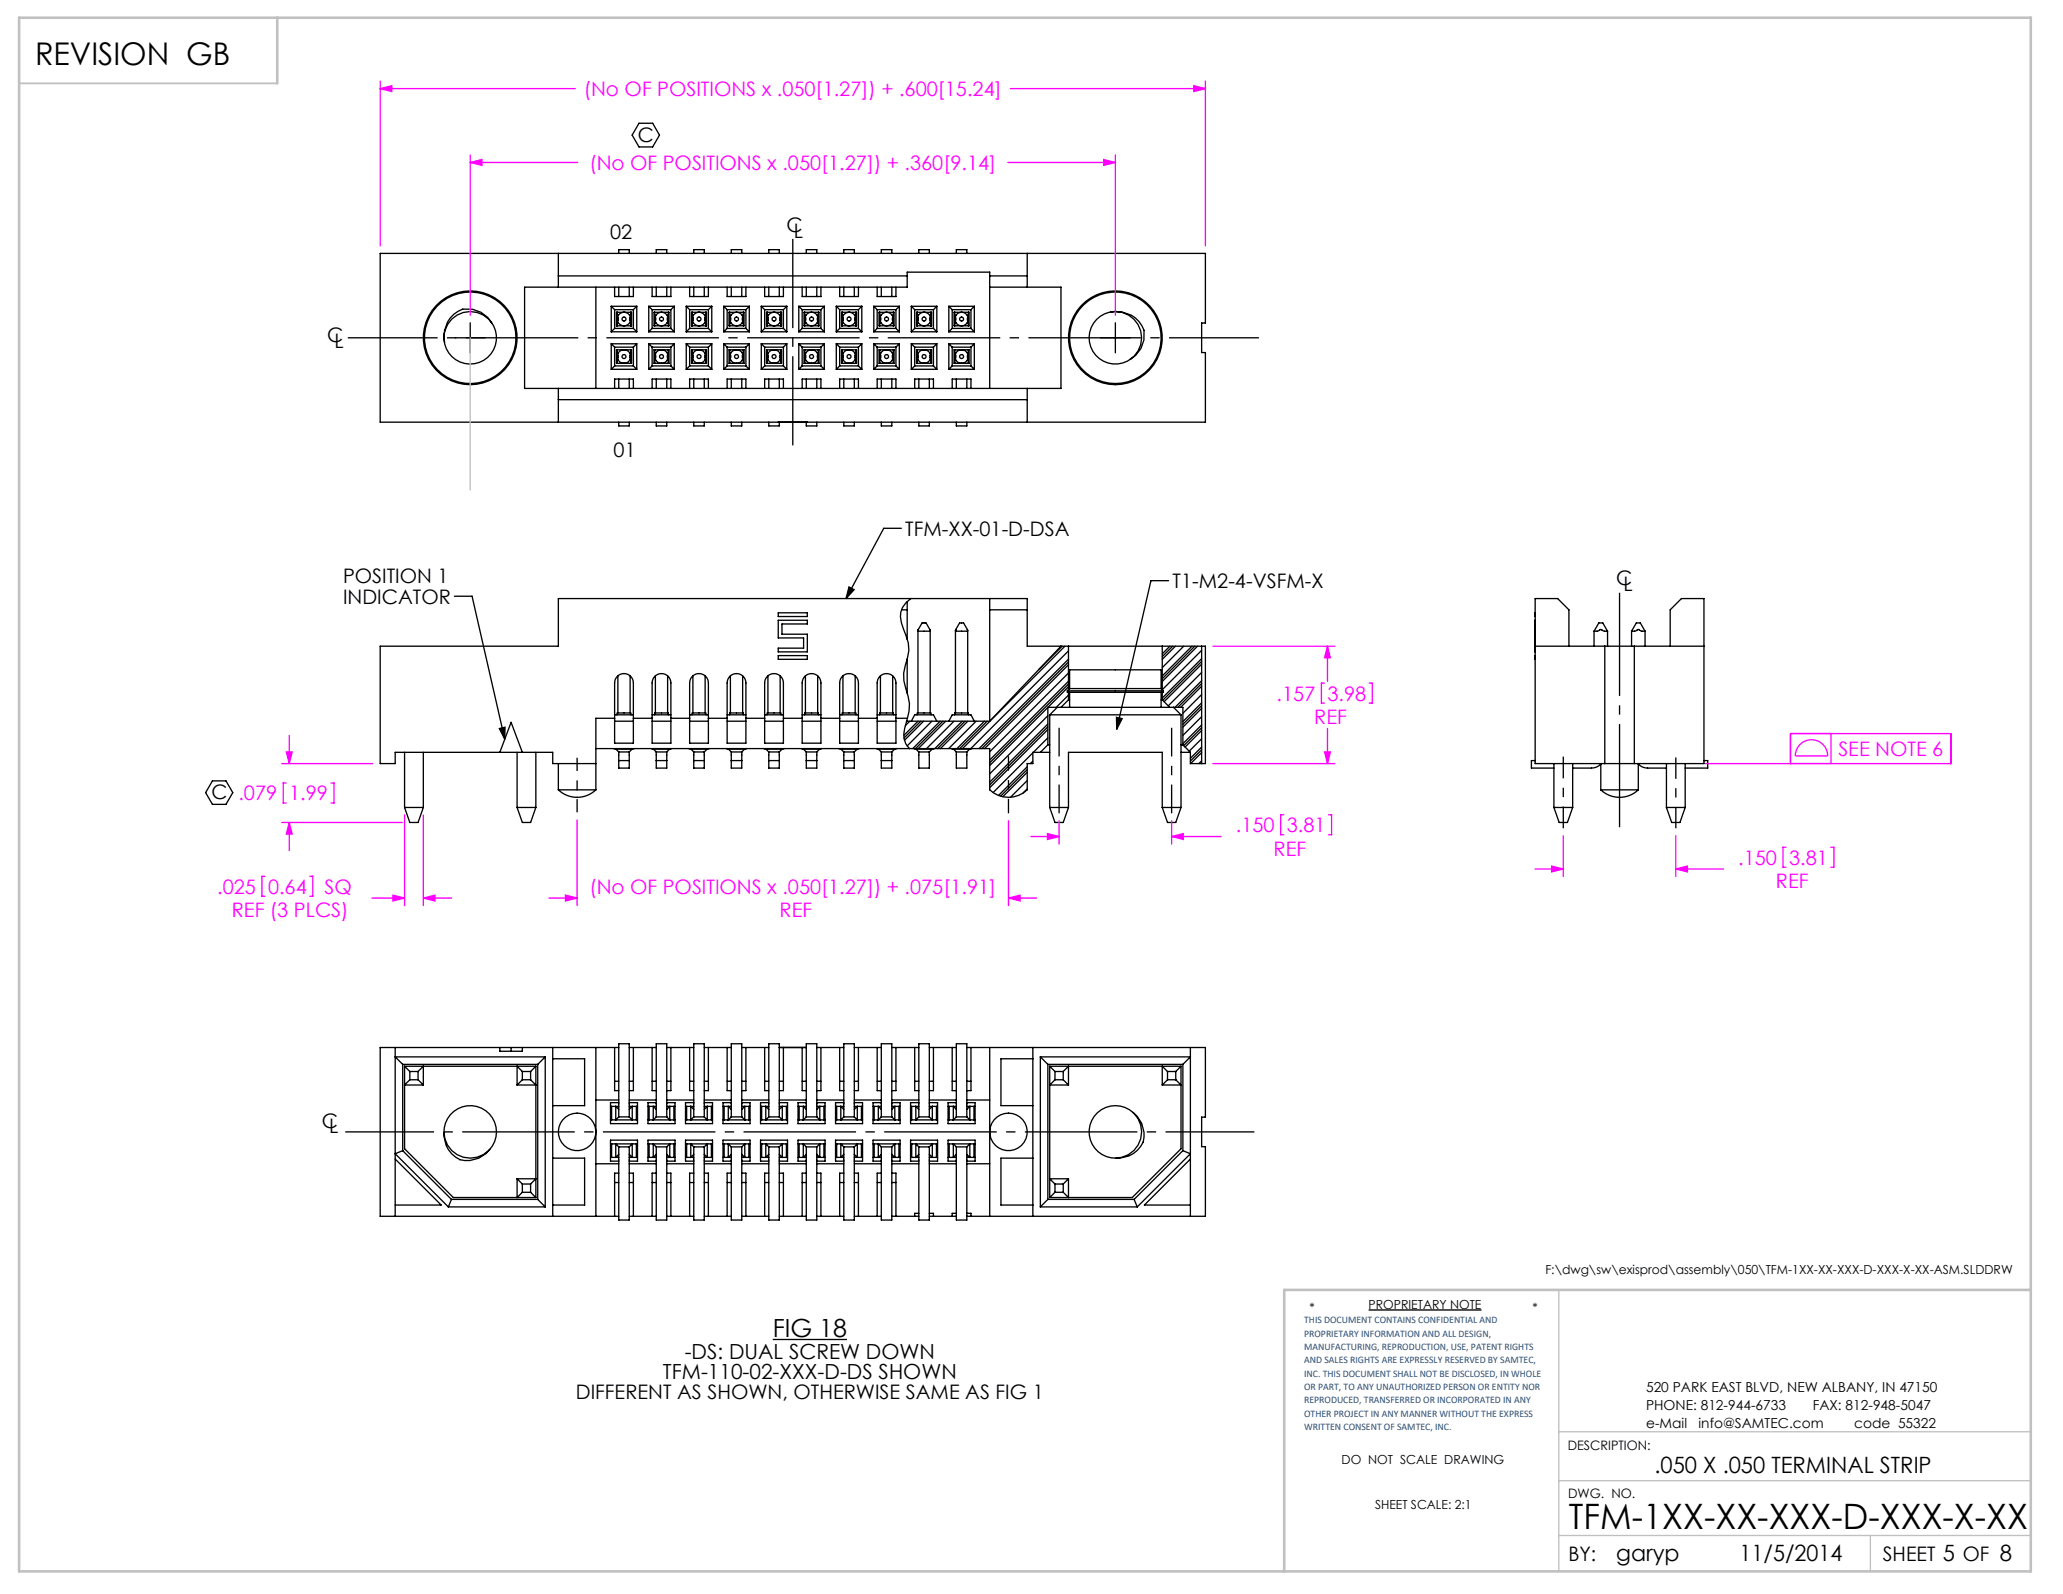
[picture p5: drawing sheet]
<svg xmlns="http://www.w3.org/2000/svg" width="279mm" height="216mm" viewBox="0 0 279 216" stroke-linecap="round" stroke-linejoin="round" font-family="sans-serif">
<defs><g id="words">
<text font-size="4.7" x="212.5" y="207.1">TFM-1XX-XX-XXX-D-XXX-X-XX</text>
<text font-size="4.2" x="4.8" y="8.9">REVISION GB</text>
<text font-size="3.4" x="104.7" y="181.1">FIG 18</text>
<g font-size="3">
<text x="224.1" y="199.5">.050 X .050 TERMINAL STRIP</text>
<text x="218.9" y="211.4">garyp</text>
<text x="235.6" y="211.4">11/5/2014</text>
</g>
<g font-size="2.8">
<text x="92.7" y="184">-DS: DUAL SCREW DOWN</text>
<text x="89.8" y="186.8">TFM-110-02-XXX-D-DS SHOWN</text>
</g>
<g font-size="2.7" fill="#f0f">
<text x="79.1" y="13">(No OF POSITIONS x .050[1.27]) + .600[15.24]</text>
<text x="79.8" y="23">(No OF POSITIONS x .050[1.27]) + .360[9.14]</text>
<text x="172.9" y="94.9">.157</text>
<text x="179.8" y="94.9">3.98</text>
<text x="178" y="98.1">REF</text>
<text x="249" y="102.4">SEE NOTE 6</text>
<text x="39.2" y="108.4">1.99</text>
<text x="167.4" y="112.7">.150</text>
<text x="174.3" y="112.7">3.81</text>
<text x="172.5" y="115.9">REF</text>
<text x="235.4" y="117.1">.150</text>
<text x="242.3" y="117.1">3.81</text>
<text x="29.4" y="121">.025</text>
<text x="31.4" y="124.2">REF (3 PLCS)</text>
<text x="36.3" y="121">0.64</text>
<text x="43.9" y="121">SQ</text>
<text x="79.8" y="121">(No OF POSITIONS x .050[1.27]) + .075[1.91]</text>
<text x="105.6" y="124.2">REF</text>
<text x="240.5" y="120.3">REF</text>
</g>
<g font-size="2.7">
<text x="86.4" y="19.2">C</text>
<text x="82.6" y="32.3">02</text>
<text x="106.5" y="31.4">C</text>
<text x="107.5" y="32.2">L</text>
<text x="44.3" y="46.4">C</text>
<text x="45.3" y="47.1">L</text>
<text x="83.1" y="61.9">01</text>
<text x="122.6" y="72.6">TFM-XX-01-D-DSA</text>
<text x="46.5" y="79">POSITION 1</text>
<text x="46.5" y="81.9">INDICATOR</text>
<text x="158.8" y="79.7">T1-M2-4-VSFM-X</text>
<text x="218.9" y="79.3">C</text>
<text x="219.9" y="80.1">L</text>
<text x="28.6" y="108.3">C .079</text>
<text x="43.6" y="152.8">C</text>
<text x="44.6" y="153.5">L</text>
<text x="78" y="189.5">DIFFERENT AS SHOWN, OTHERWISE SAME AS FIG 1</text>
<text x="212.4" y="211.5">BY:</text>
<text x="255" y="211.4">SHEET 5 OF 8</text>
</g>
<g font-size="1.9">
<text x="222.9" y="188.6">520 PARK EAST BLVD, NEW ALBANY, IN 47150</text>
<text x="222.9" y="191">PHONE: 812-944-6733</text>
<text x="245.5" y="191">FAX: 812-948-5047</text>
<text x="222.9" y="193.4">e-Mail</text>
<text x="230" y="193.4">info@SAMTEC.com</text>
<text x="251.1" y="193.4">code 55322</text>
</g>
<g font-size="1.8">
<text x="212.3" y="196.4">DESCRIPTION:</text>
<text x="212.4" y="202.9">DWG. NO.</text>
</g>
<g font-size="1.7">
<text x="209.3" y="172.5">F:\dwg\sw\exisprod\assembly\050\TFM-1XX-XX-XXX-D-XXX-X-XX-ASM.SLDDRW</text>
<text x="177.3" y="177.6">*</text>
<text x="185.4" y="177.2">PROPRIETARY NOTE</text>
<text x="207.6" y="177.6">*</text>
<text x="181.7" y="198.3">DO NOT SCALE DRAWING</text>
<text x="186.2" y="204.3">SHEET SCALE: 2:1</text>
</g>
<g font-size="1.4" fill="#1f497d">
<text x="176.6" y="179.3">THIS DOCUMENT CONTAINS CONFIDENTIAL AND</text>
<text x="176.6" y="181.1">PROPRIETARY INFORMATION AND ALL DESIGN,</text>
<text x="176.6" y="182.9">MANUFACTURING, REPRODUCTION, USE, PATENT RIGHTS</text>
<text x="176.6" y="184.7">AND SALES RIGHTS ARE EXPRESSLY RESERVED BY SAMTEC,</text>
<text x="176.6" y="186.5">INC. THIS DOCUMENT SHALL NOT BE DISCLOSED, IN WHOLE</text>
<text x="176.6" y="188.3">OR PART, TO ANY UNAUTHORIZED PERSON OR ENTITY NOR</text>
<text x="176.6" y="190.1">REPRODUCED, TRANSFERRED OR INCORPORATED IN ANY</text>
<text x="176.6" y="191.9">OTHER PROJECT IN ANY MANNER WITHOUT THE EXPRESS</text>
<text x="176.6" y="193.7">WRITTEN CONSENT OF SAMTEC, INC.</text>
</g>
</g></defs>
<path d="M0 0h279.4v215.9h-279.4z" fill="none" stroke="#fff" stroke-width=".18"/>
<g fill="none" stroke="#000" stroke-width=".18">
<path d="M86.5 16.7h1.9l.9 1.6-.9 1.6h-1.9l-.9-1.6zM51.5 34.3h111.8v9.5h-.6v4h.6v9.4h-111.8zM75.6 34.3v4.6M75.6 37.4h47.3M80.7 38.9v13.7M83.2 38.9v1.3h2.6v-1.3M83.8 34.3v-.5h1.4v.5M83.8 38.9v1.3M85.2 38.9v1.3M88.3 38.9v1.3h2.6v-1.3M88.9 34.3v-.5h1.4v.5M88.9 38.9v1.3"/>
<path d="M90.3 38.9v1.3M93.4 38.9v1.3h2.5v-1.3M94 34.3v-.5h1.4v.5M94 38.9v1.3M95.4 38.9v1.3M98.5 38.9v1.3h2.5v-1.3M99 34.3v-.5h1.5v.5M99 38.9v1.3M100.5 38.9v1.3M103.6 38.9v1.3h2.5v-1.3M104.1 34.3v-.5h1.4v.5M104.1 38.9v1.3"/>
<path d="M105.5 38.9v1.3M108.6 38.9v1.3h2.6v-1.3M109.2 34.3v-.5h1.4v.5M109.2 38.9v1.3M110.6 38.9v1.3M113.7 38.9v1.3h2.6v-1.3M114.3 34.3v-.5h1.4v.5M114.3 38.9v1.3M115.7 38.9v1.3M118.8 38.9v1.3h2.5v-1.3M119.4 34.3v-.5h1.4v.5M119.4 38.9v1.3"/>
<path d="M120.8 38.9v1.3M124.4 34.3v-.5h1.5v.5M129.5 34.3v-.5h1.4v.5M134 38.9h9.7v13.7h-72.7v-13.7h51.9v-2h11.1v15.7M134 37.4h5.1M139.1 34.3v4.6M60.2 45.3l-.1 .5 .1 .6M61.5 42.6l1.2-.7a3.9 3.9 0 0 1 3.9 1.7 3.9 3.9 0 0 1-.1 4.3 3.6 3.6 0 0 1-4.4 1 3.6 3.6 0 0 1-1.9-4.1l.4-1.2zM61.7 45.8h4M63.7 43.7v4.1M66.6 43.8a3.5 3.5 0 0 0-3.7-1.5 3.5 3.5 0 0 0-2.7 3M75.6 52.6v4.6"/>
<path d="M75.6 54.1h63.5M82.8 41.5l.4 .4M82.8 41.5h3.4M82.8 41.5v3.4M82.8 46.6v3.4M82.8 44.9h3.4M82.8 46.6l.4 .4M82.8 46.6h3.4M82.8 50h3.4M83.2 41.9v2.6M83.2 47v2.6M83.2 52.6v-1.3h2.6v1.3"/>
<path d="M83.2 44.5l-.4 .4M83.2 41.9h2.6M83.2 44.5h2.6M83.2 49.6l-.4 .4M83.2 47h2.6M83.2 49.6h2.6M83.5 42.3h2v1.8h-2zM83.5 47.4h2v1.8h-2zM83.6 42.3v1.8M83.6 47.4v1.8M83.8 57.2v.5h1.4v-.5M83.8 51.3v1.3"/>
<path d="M83.9 42.5a.84 .84 0 0 1 1-.1 .84 .84 0 0 1 .4 1 .82 .82 0 0 1-.9 .7 .82 .82 0 0 1-.7-1v-.3zM83.9 47.6a.84 .84 0 0 1 1-.1 .84 .84 0 0 1 .4 .9 .82 .82 0 0 1-.9 .8 .82 .82 0 0 1-.7-1v-.3zM85.2 51.3v1.3M85.4 42.3v1.8M85.4 47.4v1.8M85.8 44.5l.4 .4M85.8 41.9v2.6M85.8 47v2.6M85.8 49.6l.4 .4M86.2 41.5l-.4 .4M86.2 41.5v3.4M86.2 46.6v3.4"/>
<path d="M86.2 46.6l-.4 .4M87.9 46.6l.4 .4M87.9 41.5h3.4M87.9 41.5l.4 .4M87.9 41.5v3.4M87.9 46.6v3.4M87.9 44.9h3.4M87.9 46.6h3.4M87.9 50h3.4M88.3 52.6v-1.3h2.6v1.3M88.3 41.9v2.6M88.3 47v2.6"/>
<path d="M88.3 41.9h2.6M88.3 44.5h2.6M88.3 44.5l-.4 .4M88.3 49.6l-.4 .4M88.3 47h2.6M88.3 49.6h2.6M88.6 42.3h2v1.8h-2zM88.6 47.4h2v1.8h-2zM88.7 42.3v1.8M88.7 47.4v1.8M88.9 57.2v.5h1.4v-.5M88.9 51.3v1.3"/>
<path d="M89 47.6a.84 .84 0 0 1 1-.1 .84 .84 0 0 1 .4 .9 .82 .82 0 0 1-1 .8 .82 .82 0 0 1-.6-1v-.3zM89 42.5a.84 .84 0 0 1 1-.1 .84 .84 0 0 1 .4 1 .82 .82 0 0 1-1 .7 .82 .82 0 0 1-.6-1v-.3zM90.3 51.3v1.3M90.5 42.3v1.8M90.5 47.4v1.8M90.9 41.9v2.6M90.9 47v2.6M90.9 44.5l.4 .4M90.9 49.6l.4 .4M91.3 41.5l-.4 .4M91.3 41.5v3.4M91.3 46.6v3.4"/>
<path d="M91.3 46.6l-.4 .4M92.9 41.5h3.5M92.9 41.5l.5 .4M92.9 41.5v3.4M92.9 46.6v3.4M92.9 44.9h3.5M92.9 46.6h3.5M92.9 46.6l.5 .4M92.9 50h3.5M93.4 52.6v-1.3h2.5v1.3M93.4 41.9v2.6M93.4 47v2.6"/>
<path d="M93.4 41.9h2.5M93.4 44.5h2.5M93.4 44.5l-.5 .4M93.4 49.6l-.5 .4M93.4 47h2.5M93.4 49.6h2.5M93.7 42.3h2v1.8h-2zM93.7 47.4h2v1.8h-2zM93.8 42.3v1.8M93.8 47.4v1.8M94 57.2v.5h1.4v-.5M94 51.3v1.3"/>
<path d="M94.1 42.5a.84 .84 0 0 1 1-.1 .84 .84 0 0 1 .4 1 .82 .82 0 0 1-1 .7 .82 .82 0 0 1-.6-1v-.3zM94.1 47.6a.84 .84 0 0 1 1-.1 .84 .84 0 0 1 .4 .9 .82 .82 0 0 1-1 .8 .82 .82 0 0 1-.6-1v-.3zM95.4 51.3v1.3M95.6 42.3v1.8M95.6 47.4v1.8M95.9 41.9v2.6M95.9 47v2.6M95.9 44.5l.5 .4M95.9 49.6l.5 .4M96.4 41.5l-.5 .4M96.4 41.5v3.4M96.4 46.6v3.4"/>
<path d="M96.4 46.6l-.5 .4M98 41.5h3.5M98 44.9h3.5M98 41.5l.5 .4M98 41.5v3.4M98 46.6v3.4M98 46.6h3.5M98 46.6l.5 .4M98 50h3.5M98.5 52.6v-1.3h2.5v1.3M98.5 41.9v2.6M98.5 47v2.6"/>
<path d="M98.5 41.9h2.5M98.5 44.5h2.5M98.5 44.5l-.5 .4M98.5 49.6l-.5 .4M98.5 47h2.5M98.5 49.6h2.5M98.7 42.3h2.1v1.8h-2.1zM98.7 47.4h2.1v1.8h-2.1zM98.8 42.3v1.8M98.8 47.4v1.8M99 57.2v.5h1.5v-.5M99 51.3v1.3"/>
<path d="M99.1 42.5a.84 .84 0 0 1 1.1-.1 .84 .84 0 0 1 .4 1 .82 .82 0 0 1-1 .7 .82 .82 0 0 1-.7-1v-.3zM99.1 47.6a.84 .84 0 0 1 1.1-.1 .84 .84 0 0 1 .4 .9 .82 .82 0 0 1-1 .8 .82 .82 0 0 1-.7-1v-.3zM100.5 51.3v1.3M100.7 42.3v1.8M100.7 47.4v1.8M101 41.9v2.6M101 47v2.6M101 44.5l.5 .4M101 49.6l.5 .4M101.5 41.5l-.5 .4M101.5 41.5v3.4M101.5 46.6v3.4"/>
<path d="M101.5 46.6l-.5 .4M103.1 41.5h3.5M103.1 44.9h3.5M103.1 46.6l.5 .4M103.1 41.5l.5 .4M103.1 41.5v3.4M103.1 46.6v3.4M103.1 46.6h3.5M103.1 50h3.5M103.6 52.6v-1.3h2.5v1.3M103.6 41.9v2.6M103.6 47v2.6"/>
<path d="M103.6 41.9h2.5M103.6 44.5h2.5M103.6 44.5l-.5 .4M103.6 47h2.5M103.6 49.6l-.5 .4M103.6 49.6h2.5M103.8 42.3h2v1.8h-2zM103.8 47.4h2v1.8h-2zM103.9 42.3v1.8M103.9 47.4v1.8M104.1 57.2v.5h1.4v-.5M104.1 51.3v1.3"/>
<path d="M104.2 47.6a.84 .84 0 0 1 1-.1 .84 .84 0 0 1 .4 .9 .82 .82 0 0 1-.9 .8 .82 .82 0 0 1-.7-1v-.3zM104.2 42.5a.84 .84 0 0 1 1-.1 .84 .84 0 0 1 .4 1 .82 .82 0 0 1-.9 .7 .82 .82 0 0 1-.7-1v-.3zM105.4 57.2h.1M105.5 51.3v1.3M105.7 42.3v1.8M105.7 47.4v1.8M106.1 41.9v2.6M106.1 47v2.6M106.1 49.6l.5 .4M106.1 44.5l.5 .4M106.6 41.5l-.5 .4M106.6 41.5v3.4"/>
<path d="M106.6 46.6v3.4M106.6 46.6l-.5 .4M108.2 41.5h3.4M108.2 44.9h3.4M108.2 46.6l.4 .4M108.2 46.6h3.4M108.2 41.5l.4 .4M108.2 41.5v3.4M108.2 46.6v3.4M108.2 50h3.4M108.6 52.6v-1.3h2.6v1.3M108.6 41.9v2.6"/>
<path d="M108.6 47v2.6M108.6 41.9h2.6M108.6 44.5h2.6M108.6 47h2.6M108.6 44.5l-.4 .4M108.6 49.6h2.6M108.6 49.6l-.4 .4M108.9 42.3h2v1.8h-2zM108.9 47.4h2v1.8h-2zM109 42.3v1.8M109 47.4v1.8M109.2 51.3v1.3"/>
<path d="M109.3 42.5a.84 .84 0 0 1 1-.1 .84 .84 0 0 1 .4 1 .82 .82 0 0 1-.9 .7 .82 .82 0 0 1-.7-1v-.3zM109.3 47.6a.84 .84 0 0 1 1-.1 .84 .84 0 0 1 .4 .9 .82 .82 0 0 1-.9 .8 .82 .82 0 0 1-.7-1v-.3zM109.3 57.2h.1M110.6 57.2v.5h-1.4v-.5M110.6 51.3v1.3M110.8 42.3v1.8M110.8 47.4v1.8M111.2 41.9v2.6M111.2 47v2.6M111.2 49.6l.4 .4M111.2 44.5l.4 .4M111.6 41.5l-.4 .4"/>
<path d="M111.6 41.5v3.4M111.6 46.6v3.4M111.6 46.6l-.4 .4M113.3 41.5h3.4M113.3 44.9h3.4M113.3 46.6h3.4M113.3 46.6l.4 .4M113.3 41.5l.4 .4M113.3 41.5v3.4M113.3 46.6v3.4M113.3 50h3.4M113.7 52.6v-1.3h2.6v1.3"/>
<path d="M113.7 41.9v2.6M113.7 47v2.6M113.7 41.9h2.6M113.7 44.5h2.6M113.7 47h2.6M113.7 49.6h2.6M113.7 44.5l-.4 .4M113.7 49.6l-.4 .4M114 42.3h2v1.8h-2zM114 47.4h2v1.8h-2zM114.1 42.3v1.8M114.1 47.4v1.8"/>
<path d="M114.3 57.2v.5h1.4v-.5M114.3 51.3v1.3M114.4 47.6a.84 .84 0 0 1 1-.1 .84 .84 0 0 1 .4 .9 .82 .82 0 0 1-1 .8 .82 .82 0 0 1-.6-1v-.3zM114.4 42.5a.84 .84 0 0 1 1-.1 .84 .84 0 0 1 .4 1 .82 .82 0 0 1-1 .7 .82 .82 0 0 1-.6-1v-.3zM115.7 51.3v1.3M115.9 42.3v1.8M115.9 47.4v1.8M116.3 41.9v2.6M116.3 47v2.6M116.3 49.6l.4 .4M116.3 44.5l.4 .4M116.7 41.5l-.4 .4"/>
<path d="M116.7 41.5v3.4M116.7 46.6v3.4M116.7 46.6l-.4 .4M118.3 41.5h3.5M118.3 44.9h3.5M118.3 46.6h3.5M118.3 46.6l.5 .4M118.3 41.5l.5 .4M118.3 41.5v3.4M118.3 46.6v3.4M118.3 50h3.5M118.8 52.6v-1.3h2.5v1.3"/>
<path d="M118.8 41.9v2.6M118.8 47v2.6M118.8 41.9h2.5M118.8 44.5h2.5M118.8 47h2.5M118.8 49.6h2.5M118.8 44.5l-.5 .4M118.8 49.6l-.5 .4M119.1 42.3h2v1.8h-2zM119.1 47.4h2v1.8h-2zM119.2 42.3v1.8M119.2 47.4v1.8"/>
<path d="M119.4 57.2v.5h1.4v-.5M119.4 51.3v1.3M119.5 42.5a.84 .84 0 0 1 1-.1 .84 .84 0 0 1 .4 1 .82 .82 0 0 1-1 .7 .82 .82 0 0 1-.6-1v-.3zM119.5 47.6a.84 .84 0 0 1 1-.1 .84 .84 0 0 1 .4 .9 .82 .82 0 0 1-1 .8 .82 .82 0 0 1-.6-1v-.3zM120.8 51.3v1.3M121 42.3v1.8M121 47.4v1.8M121.3 41.9v2.6M121.3 47v2.6M121.3 49.6l.5 .4M121.3 44.5l.5 .4M121.8 41.5l-.5 .4"/>
<path d="M121.8 41.5v3.4M121.8 46.6v3.4M121.8 46.6l-.5 .4M123.4 41.5h3.5M123.4 44.9h3.5M123.4 46.6h3.5M123.4 46.6l.5 .4M123.4 41.5l.5 .4M123.4 41.5v3.4M123.4 46.6v3.4M123.4 50h3.5M123.9 41.9h2.5"/>
<path d="M123.9 44.5h2.5M123.9 52.6v-1.3h2.5v1.3M123.9 41.9v2.6M123.9 47v2.6M123.9 47h2.5M123.9 49.6h2.5M123.9 44.5l-.5 .4M123.9 49.6l-.5 .4M124.1 42.3h2.1v1.8h-2.1zM124.1 47.4h2.1v1.8h-2.1zM124.2 42.3v1.8M124.2 47.4v1.8"/>
<path d="M124.4 57.2v.5h1.5v-.5M124.4 51.3v1.3M124.5 47.6a.84 .84 0 0 1 1.1-.1 .84 .84 0 0 1 .4 .9 .82 .82 0 0 1-1 .8 .82 .82 0 0 1-.7-1v-.3zM124.5 42.5a.84 .84 0 0 1 1.1-.1 .84 .84 0 0 1 .4 1 .82 .82 0 0 1-1 .7 .82 .82 0 0 1-.7-1v-.3zM125.9 51.3v1.3M126.1 42.3v1.8M126.1 47.4v1.8M126.4 41.9v2.6M126.4 47v2.6M126.4 49.6l.5 .4M126.4 44.5l.5 .4M126.9 41.5l-.5 .4"/>
<path d="M126.9 41.5v3.4M126.9 46.6v3.4M126.9 46.6l-.5 .4M128.5 41.5h3.5M128.5 44.9h3.5M128.5 46.6h3.5M128.5 46.6l.5 .4M128.5 50h3.5M128.5 41.5l.5 .4M128.5 41.5v3.4M128.5 46.6v3.4M129 41.9h2.5"/>
<path d="M129 44.5h2.5M129 52.6v-1.3h2.5v1.3M129 41.9v2.6M129 47v2.6M129 47h2.5M129 49.6h2.5M129 44.5l-.5 .4M129 49.6l-.5 .4M129.2 42.3h2v1.8h-2zM129.2 47.4h2v1.8h-2zM129.3 42.3v1.8M129.3 47.4v1.8"/>
<path d="M129.5 57.2v.5h1.4v-.5M129.5 51.3v1.3M129.6 42.5a.84 .84 0 0 1 1-.1 .84 .84 0 0 1 .4 1 .82 .82 0 0 1-.9 .7 .82 .82 0 0 1-.7-1v-.3zM129.6 47.6a.84 .84 0 0 1 1-.1 .84 .84 0 0 1 .4 .9 .82 .82 0 0 1-.9 .8 .82 .82 0 0 1-.7-1v-.3zM130.9 51.3v1.3M131.1 42.3v1.8M131.1 47.4v1.8M131.5 41.9v2.6M131.5 47v2.6M131.5 49.6l.5 .4M131.5 44.5l.5 .4M132 41.5l-.5 .4"/>
<path d="M132 41.5v3.4M132 46.6v3.4M132 46.6l-.5 .4M139.1 52.6v4.6M148.5 43.3a4 4 0 0 1 6.4 1.4 3.9 3.9 0 0 1-1.7 4 3.9 3.9 0 0 1-4.3-.1 3.6 3.6 0 0 1-.4-5.3zM149 45.8h4.1M151.1 43.7v4.1M151.6 42.2a3.5 3.5 0 0 1 2.9 2.7 3.5 3.5 0 0 1-1.5 3.8M151.6 42.3l-.5-.1-.7 .1M115 79.5l.7 .4-1.1 1.2zM122.1 71.6h-2.4l-5.1 9.5M158.3 78.6h-2.4l-4.7 20.2"/>
<path d="M61.5 80.8h2.4l4.5 19.3M67.6 98.7l.8-.2v1.6zM83.2 97.3h-2.5v9.7M83.2 97.7h2.6M83.2 96.8h2.6M83.6 96.8v-.2h1.8l.1 .2M83.6 91.6a1.27 1.27 0 0 1 1.4-.3 1.27 1.27 0 0 1 .8 1.2v8.2h-2.6v-8.2l.1-.5zM83.7 91.5v5.1M85.3 91.5v5.1M85.8 97.3h2.5M88.3 97.7h2.6M88.3 96.8h2.6"/>
<path d="M88.6 96.8l.1-.2h1.8v.2M88.7 91.6a1.27 1.27 0 0 1 1.4-.3 1.27 1.27 0 0 1 .8 1.2v8.2h-2.6v-8.2l.1-.5zM88.8 91.5v5.1M90.4 91.5v5.1M90.9 97.3h2.5M93.4 97.7h2.5M93.4 96.8h2.5M93.7 96.8l.1-.2h1.8v.2M93.8 91.6a1.27 1.27 0 0 1 1.4-.3 1.27 1.27 0 0 1 .7 1.2v8.2h-2.5v-8.2l.1-.5zM93.8 91.5v5.1M95.5 91.5v5.1M95.9 97.3h2.6"/>
<path d="M98.5 97.7h2.5M98.5 96.8h2.5M98.8 96.8v-.2h1.9v.2M98.9 91.6a1.27 1.27 0 0 1 1.3-.3 1.27 1.27 0 0 1 .8 1.2v8.2h-2.5v-8.2l.1-.5zM98.9 91.5v5.1M100.6 91.5v5.1M101 97.3h2.6M103.6 97.7h2.5M103.6 96.8h2.5M103.9 96.8v-.2h1.8l.1 .2M103.9 91.6a1.27 1.27 0 0 1 1.4-.3 1.27 1.27 0 0 1 .8 1.2v8.2h-2.5v-8.2l.1-.5zM104 91.5v5.1"/>
<path d="M105.4 84h3.9v.5h-3.4v1.4h3.4v2.4h-3.9v-.5h3.4v-1.4h-3.4zM105.4 83h3.9v.5h-3.9zM105.4 88.8h3.9v.5h-3.9zM105.7 91.5v5.1M106.1 97.3h2.5M108.6 97.7h2.6M108.6 96.8h2.6M109 96.8v-.2h1.8l.1 .2M109 91.6a1.27 1.27 0 0 1 1.4-.3 1.27 1.27 0 0 1 .8 1.2v8.2h-2.6v-8.2l.1-.5zM109.1 91.5v5.1M110.7 91.5v5.1M111.2 97.3h2.5"/>
<path d="M113.7 97.7h2.6M113.7 96.8h2.6M114 96.8l.1-.2h1.8v.2M114.1 91.6a1.27 1.27 0 0 1 1.4-.3 1.27 1.27 0 0 1 .8 1.2v8.2h-2.6v-8.2l.1-.5zM114.2 91.5v5.1M115.8 91.5v5.1M116.3 97.3h2.5M118.8 97.7h2.5M118.8 96.8h2.5M119.1 96.8l.1-.2h1.8v.2M119.2 91.6a1.27 1.27 0 0 1 1.4-.3 1.27 1.27 0 0 1 .7 1.2v8.2h-2.5v-8.2l.1-.5zM119.2 91.5v5.1"/>
<path d="M120.9 91.5v5.1M121.3 97.3h1.6M122.1 82.6h.8M122.8 97.7h11.2M122.9 81.5v5.1M122.9 89.2v4.7M122.9 97.3a4.4 4.4 0 0 0-.2 3.4l.5 .7M123.2 97.7l-.6 .6M123.3 81.1a2.83 2.83 0 0 0-1.2 3.3l.3 .8a5.5 5.5 0 0 1 .2 5l-.2 1v1l.3 1a5.5 5.5 0 0 1 .2 4.1M123.4 97.7l.5-.9h2.5l.5 .9M124.2 96.8v-.2h1.9v.2M124.3 85.4v11.2"/>
<path d="M124.3 97.7l-1.9 1.9M124.4 85.3h-.1M124.7 97.7l-2.3 2.3M124.9 84.4h.5l.6 1-.1 .1h-1.1a.35 .35 0 0 1-.5-.1zM125.1 97.7l-2.6 2.6M126 85.4v11.2M126.2 97.7l-3.3 3.3M127.3 97.7l-3.7 3.7M127.7 97.7l-3.7 3.7M128.1 97.7l-3.7 3.7M128.5 97.7l.5-.9h2.5l.5 .9M129.2 97.7l-3.7 3.7"/>
<path d="M129.3 96.8v-.2h1.8l.1 .2M129.4 85.4v11.2M129.4 85.3h.1M130 84.4h.5l.6 1-.1 .1h-1.1a.35 .35 0 0 1-.5-.1zM130.3 97.7l-3.7 3.7M130.7 97.7l-3.7 3.7M131.1 85.4v11.2M131.1 97.7l-3.7 3.7M132.2 97.7l-3.7 3.7M133.3 97.7l-3.7 3.7M133.7 97.7l-3.7 3.7M134 81.1v16.6"/>
<path d="M134 82.6h5.1M141.9 98.8l-7.9 7.9M141.9 98.4l-7.9 7.9M141.9 98.1l-7.9 7.8M141.9 99.9l-1.9 2M141.9 96.9l-7.9 7.9M142.2 96.8h17.7M142.2 96.8v12.6M143.2 95.8l-1 1M143.7 87.5l-9.7 10.2M143.9 87.5l-3.2 3.2M144.2 87.5l-13.8 13.9"/>
<path d="M144.6 93.6h13M144.6 93.6v.2h13v-.2M144.7 93l-10.7 10.7M144.7 90l-11.4 11.4M144.7 92.7l-10.7 10.6M144.7 89.7l-11.7 11.7M144.7 92.3l-10.7 10.6M144.7 89.3l-12.1 12.1M144.7 94.1l-1.6 1.7M144.7 91.2l-10.7 10.6M144.7 88.2l-13.2 13.2M144.7 94.8h.2"/>
<path d="M144.7 87.5h12.7M144.7 87.5h-5.6v-6.4h-63.5v6.4h-24.1v15.9h2v-1.5h21.4v1.5h5.8M144.7 87.5v5.9M144.7 93.8v1M144.7 94.8l-1 1M144.9 93.3h12.4M144.9 93.3v-2.6h12.4v2.6M144.9 93.3l-.3 .3M144.9 93.8v2M151.2 97.2l.8 .1-.8 1.5zM157.3 94.8h.1M157.3 93.3l.3 .3"/>
<path d="M157.3 93.8v2M157.4 87.5h5.9v15.9h-2.1v-1.5M157.4 87.5v5.9l5.3-5.3M157.4 93.8v1M157.4 94.8l1 1M158.4 87.5l-1 1.1M158.8 87.5l-1.4 1.4M158.9 95.8l1 1M159.2 87.5l-1.8 1.8M159.9 96.8v12.6M160.3 87.5l-2.9 2.9M161.4 87.5l-4 4.1"/>
<path d="M161.8 87.5l-4.4 4.4M162.2 87.5l-4.8 4.8M162.7 87.5v15.9M162.7 98.9l-2.2 2.3M162.7 95.9l-2.5 2.6M162.7 93l-2.8 2.8M162.7 90l-5 5M162.7 98.6l-2.4 2.4M162.7 95.6l-2.5 2.5M162.7 92.6l-3.2 3.2M162.7 89.6l-5.2 5.3M162.7 98.2l-2.5 2.5"/>
<path d="M162.7 95.2l-2.5 2.5M162.7 92.2l-3.6 3.6M162.7 89.2l-5.3 5.3M162.7 97.1l-2.5 2.5M162.7 94.1l-2.5 2.5M162.7 91.1l-4.5 4.5M207.9 84.5h.1M207.9 85.9h.1M207.9 84v4.3M207.9 88.8v.5M207.9 83v.5M207.9 87.5h22.9"/>
<path d="M212.5 87.5v-4.9l-1.5-1.5h-3.1v22.3h22.9v-22.3h-3.1l-1.5 1.5v4.9M215.9 85.5h.5a.47 .47 0 0 1 .8 0h.5M215.9 85.5l.6-1.1h.6l.6 1.1M215.9 85.5v2M217.3 87.5v15.9M217.7 85.5v2M221 85.5h.5a.47 .47 0 0 1 .8 0h.5M221 85.5l.6-1.1h.6l.6 1.1M221 85.5v2M221.3 87.5v15.9M222.8 85.5v2M28.8 105.8h1.8l.9 1.6-.9 1.5h-1.8l-.9-1.5z"/>
<path d="M54.8 109.4h2.5M54.8 109.4l.7 2h1.1l.7-2M54.8 101.9v7.5M57.3 101.9v7.5M67.7 101.9l1.5-4.1 1.5 4.1M70 109.4h2.6M70 109.4l.7 2h1.2l.7-2M70 101.9v7.5M72.6 101.9v7.5M75.6 107a3.7 3.7 0 0 0 5.1 0M75.6 107h5.1M75.6 103.4v3.6"/>
<path d="M80.7 101.4h53.3v5.6a3.7 3.7 0 0 0 5.1 0v-3.6h.8v-1.5h2.3M83.1 101.4h2.8M83.4 101.4l.4 .4M83.8 101.8v1.2M83.8 103v1h1.4v-1M83.8 103h1.4M83.8 101.8h1.4M85.2 101.8v1.2M85.6 101.4l-.4 .4M88.2 101.4h2.8M88.5 101.4l.4 .4M88.9 101.8v1.2"/>
<path d="M88.9 103v1h1.4v-1M88.9 103h1.4M88.9 101.8h1.4M90.3 101.8v1.2M90.7 101.4l-.4 .4M93.3 101.4h2.8M93.6 101.4l.4 .4M94 101.8v1.2M94 103v1h1.4v-1M94 103h1.4M94 101.8h1.4M95.4 101.8v1.2"/>
<path d="M95.8 101.4l-.4 .4M98.4 101.4h2.7M98.6 101.4l.4 .4M99 101.8v1.2M99 103v1h1.5v-1M99 103h1.5M99 101.8h1.5M100.5 101.8v1.2M100.9 101.4l-.4 .4M103.4 101.4h2.8M103.7 101.4l.4 .4M104.1 101.8v1.2"/>
<path d="M104.1 103v1h1.4v-1M104.1 103h1.4M104.1 101.8h1.4M105.5 101.8v1.2M105.9 101.4l-.4 .4M108.5 101.4h2.8M108.8 101.4l.4 .4M109.2 101.8v1.2M109.2 103v1h1.4v-1M109.2 103h1.4M109.2 101.8h1.4M110.6 101.8v1.2"/>
<path d="M111 101.4l-.4 .4M113.6 101.4h2.8M113.9 101.4l.4 .4M114.3 101.8v1.2M114.3 103v1h1.4v-1M114.3 103h1.4M114.3 101.8h1.4M115.7 101.8v1.2M116.1 101.4l-.4 .4M118.7 101.4h2.8M119 101.4l.4 .4M119.4 101.8v1.2"/>
<path d="M119.4 103v1h1.4v-1M119.4 103h1.4M119.4 101.8h1.4M120.8 101.8v1.2M121.2 101.4l-.4 .4M123.8 101.4h2.7M124 101.4l.4 .4M124.4 101.8v2.2h1.5v-2.2M124.4 101.8h1.5M126.3 101.4l-.4 .4M128.8 101.4h2.8M129.1 101.4l.4 .4"/>
<path d="M129.5 101.8v2.2h1.4v-2.2M129.5 101.8h1.4M131.3 101.4l-.4 .4M139.1 106.8l-.6 .6M139.1 104.6l-3.3 3.3M139.1 104.2l-3.6 3.6M139.1 103.9l-3.9 3.8M139.1 105.7l-2.2 2.3M139.9 103.1l-.4 .3M139.9 102l-5.4 5.4M141.9 100.9v-5.1h18.3v5.1M141.9 100.9l-1 1"/>
<path d="M141.9 100.9h.3M142.2 109.4h2.5M142.2 109.4l.7 2h1.1l.7-2M144.7 109.4v-7.5h12.7v7.5M157.4 109.4h2.5M157.4 109.4l.7 2h1.1l.7-2M159.9 101.9h1.3M159.9 100.9h.3M160.2 100.9l1 1M162.7 101.9l-1.4 1.5M162.7 101.6l-1.5 1.5M162.7 101.2l-1.5 1.5"/>
<path d="M162.7 103.1l-.3 .3M162.7 100.1l-1.6 1.6M207.9 103h-.5v1h3.1M210.5 109.4h2.5M210.5 109.4l.7 2h1.1l.7-2M210.5 103.4v6M213 103.4v6M216.8 107a3.7 3.7 0 0 0 5.1 0M216.8 107h5.1M216.8 103.5a1.78 1.78 0 0 1-1.3 .5h-2.5M216.8 103.4v3.6M221.9 103.5a1.78 1.78 0 0 0 1.3 .5h2.5"/>
<path d="M221.9 103.4v3.6M225.7 109.4h2.5M225.7 109.4l.7 2h1.1l.7-2M225.7 103.4v6M228.2 103.4v6M230.8 103h.5v1h-3.1M53.5 141.9v22.8M53.5 157l6.2 6.2h-6.2M54.5 155.9l-1 .4 7.2 7.2M54.5 155.9l6.6 6.6M54.5 144.2v11.7M54.5 144.2h18.3"/>
<path d="M54.8 144.4v11.2l6.6 6.6h11.2M54.8 144.4l.7 .7M54.8 144.4h17.8M55.5 146.2l-.7 .8h2.5M55.5 146.2h1.1M55.5 145.1v1.1M55.5 145.1h1.1M56.6 145.1l.7-.7v2.6M56.6 146.2l.7 .8M56.6 145.1v1.1M60.1 153.4a3.5 3.5 0 0 0 2.3 3.2 3.5 3.5 0 0 0 3.9-.9M61 151a3.6 3.6 0 0 1 5-.3 3.6 3.6 0 0 1 .3 5 3.8 3.8 0 0 1-4 1.4 4 4 0 0 1-1.3-6.1z"/>
<path d="M66.3 155.7h.1M67.7 141.9v.5h3v-.5M69.2 141.9v.5M70 159.7v2.5l.7-.7M70 159.7h2.6l-.7 .7M70 159.7l.7 .7M70.7 145.1l-.7-.7v2.6M70.7 145.1v1.1M70.7 146.2l-.7 .8M70.7 146.2h1.2M70.7 145.1h1.2M71.9 145.1v1.1"/>
<path d="M71.9 146.2l.7 .8h-2.6M72.6 144.4v17.8M72.6 144.4l-.7 .7M72.8 144.2v18.3M73.8 143.2l-1 1M73.8 143.2h-20.3l1 1M73.8 143.2v20.3M74.9 141.9v22.8M74.9 143.4h4.3v6.4h-4.3M74.9 156.9h4.3v6.3h-4.3M80.7 141.9v22.8M80.7 149h3.1"/>
<path d="M80.7 157.6h3.1M82.7 151.7h.1M82.7 149.9h.1M82.7 156.8h.1M82.7 154.9h.1M82.8 154.9h3.4M82.8 156.8h1M82.8 151.7h3.4M82.8 149.9h1M82.8 149.9v1.8M82.8 154.9v1.9M83.2 146.5h.6"/>
<path d="M83.2 141.9h.6M83.2 141.9v5.8h.6M83.2 141.9h-31.7v22.8h31.7M83.8 155.3v9.9h1.4v-9.9M83.8 151.3v-9.9h1.4v9.9M83.8 158.9h-.6v5.8M83.8 149.3h-1.1v2.9h3.6v-2.9h-1.1M83.8 157.3h-1.1v-2.9h3.6v2.9h-1.1M83.8 151.3h1.4M83.8 155.3h1.4M83.8 155.3l-.4-.4v1.9l.4-.4M83.8 150.3l-.4-.4v1.8l.4-.4"/>
<path d="M85.2 146.5h.6M85.2 141.9h.6M85.2 156.8h1M85.2 149.9h1M85.2 158.9h.6v5.8M85.2 149h3.7M85.2 157.6h3.7M85.2 155.3l.4-.4v1.9l-.4-.4M85.2 150.3l.4-.4v1.8l-.4-.4M85.8 141.9v5.8h-.6M85.8 141.9h2.5M86.2 151.7h.1"/>
<path d="M86.2 149.9h.1M86.2 156.8h.1M86.2 154.9h.1M86.2 149.9v1.8M86.2 154.9v1.9M87.8 151.7h.1M87.8 149.9h.1M87.8 156.8h.1M87.8 154.9h.1M87.9 151.7h3.4M87.9 149.9h1M87.9 154.9h3.4"/>
<path d="M87.9 156.8h1M87.9 149.9v1.8M87.9 154.9v1.9M88.3 146.5h.6M88.3 141.9h.6M88.3 141.9v5.8h.6M88.9 151.3v-9.9h1.4v9.9M88.9 155.3v9.9h1.4v-9.9M88.9 158.9h-.6v5.8M88.9 149.3h-1.1v2.9h3.6v-2.9h-1.1M88.9 157.3h-1.1v-2.9h3.6v2.9h-1.1M88.9 151.3h1.4"/>
<path d="M88.9 155.3h1.4M88.9 150.3l-.4-.4v1.8l.4-.4M88.9 155.3l-.4-.4v1.9l.4-.4M90.3 146.5h.6M90.3 141.9h.6M90.3 149.9h1M90.3 156.8h1M90.3 158.9h.6v5.8M90.3 149h3.7M90.3 157.6h3.7M90.3 150.3l.4-.4v1.8l-.4-.4M90.3 155.3l.4-.4v1.9l-.4-.4"/>
<path d="M90.9 141.9v5.8h-.6M90.9 141.9h2.5M91.3 151.7h.1M91.3 149.9h.1M91.3 156.8h.1M91.3 154.9h.1M91.3 149.9v1.8M91.3 154.9v1.9M92.8 151.7h.2M92.8 149.9h.2M92.8 156.8h.2M92.8 154.9h.2"/>
<path d="M93 154.9h3.3M93 156.8h1M93 151.7h3.3M93 149.9h1M93 149.9v1.8M93 154.9v1.9M93.4 146.5h.6M93.4 141.9h.6M93.4 141.9v5.8h.6M94 155.3v9.9h1.4v-9.9M94 151.3v-9.9h1.4v9.9M94 158.9h-.6v5.8"/>
<path d="M94 149.3h-1.2v2.9h3.7v-2.9h-1.1M94 157.3h-1.2v-2.9h3.7v2.9h-1.1M94 151.3h1.4M94 155.3h1.4M94 155.3l-.4-.4v1.9l.4-.4M94 150.3l-.4-.4v1.8l.4-.4M95.4 146.5h.5M95.4 141.9h.5M95.4 156.8h.9M95.4 149.9h.9M95.4 158.9h.5v5.8M95.4 149h3.6"/>
<path d="M95.4 157.6h3.6M95.4 155.3l.4-.4v1.9l-.4-.4M95.4 150.3l.4-.4v1.8l-.4-.4M95.9 141.9v5.8h-.5M95.9 141.9h2.6M96.3 151.7h.2M96.3 149.9h.2M96.3 156.8h.2M96.3 154.9h.2M96.3 149.9v1.8M96.3 154.9v1.9M97.9 151.7h.2"/>
<path d="M97.9 149.9h.2M97.9 156.8h.2M97.9 154.9h.2M98.1 154.9h3.3M98.1 156.8h.9M98.1 151.7h3.3M98.1 149.9h.9M98.1 149.9v1.8M98.1 154.9v1.9M98.5 146.5h.5M98.5 141.9h.5M98.5 141.9v5.8h.5"/>
<path d="M99 155.3v9.9h1.5v-9.9M99 151.3v-9.9h1.5v9.9M99 158.9h-.5v5.8M99 149.3h-1.1v2.9h3.7v-2.9h-1.1M99 157.3h-1.1v-2.9h3.7v2.9h-1.1M99 151.3h1.5M99 155.3h1.5M99 155.3l-.4-.4v1.9l.4-.4M99 150.3l-.4-.4v1.8l.4-.4M100.5 146.5h.5M100.5 141.9h.5M100.5 156.8h.9"/>
<path d="M100.5 149.9h.9M100.5 158.9h.5v5.8M100.5 149h3.6M100.5 157.6h3.6M100.5 155.3l.4-.4v1.9l-.4-.4M100.5 150.3l.4-.4v1.8l-.4-.4M101 141.9v5.8h-.5M101 141.9h2.6M101.4 151.7h.2M101.4 149.9h.2M101.4 156.8h.2M101.4 154.9h.2"/>
<path d="M101.4 149.9v1.8M101.4 154.9v1.9M103 151.7h.2M103 149.9h.2M103 156.8h.2M103 154.9h.2M103.2 151.7h3.3M103.2 149.9h.9M103.2 154.9h3.3M103.2 156.8h.9M103.2 149.9v1.8M103.2 154.9v1.9"/>
<path d="M103.6 146.5h.5M103.6 141.9h.5M103.6 141.9v5.8h.5M104.1 151.3v-9.9h1.4v9.9M104.1 155.3v9.9h1.4v-9.9M104.1 158.9h-.5v5.8M104.1 149.3h-1.1v2.9h3.7v-2.9h-1.2M104.1 157.3h-1.1v-2.9h3.7v2.9h-1.2M104.1 151.3h1.4M104.1 155.3h1.4M104.1 150.3l-.4-.4v1.8l.4-.4M104.1 155.3l-.4-.4v1.9l.4-.4"/>
<path d="M105.5 147.7h.6v-5.8h-.6h3.7h-.6v5.8h.6M105.5 146.5h.6M105.5 149.9h1M105.5 156.8h1M105.5 158.9h.6v5.8M105.5 149h3.7M105.5 157.6h3.7M105.5 150.3l.4-.4v1.8l-.4-.4M105.5 155.3l.4-.4v1.9l-.4-.4M106.5 151.7h.2M106.5 149.9h.2M106.5 156.8h.2"/>
<path d="M106.5 154.9h.2M106.5 149.9v1.8M106.5 154.9v1.9M108.1 151.7h.1M108.1 149.9h.1M108.1 156.8h.1M108.1 154.9h.1M108.2 154.9h3.4M108.2 156.8h1M108.2 151.7h3.4M108.2 149.9h1M108.2 149.9v1.8"/>
<path d="M108.2 154.9v1.9M108.6 146.5h.6M109.2 155.3v9.9h1.4v-9.9M109.2 151.3v-9.9h1.4v9.9M109.2 158.9h-.6v5.8M109.2 149.3h-1.1v2.9h3.6v-2.9h-1.1M109.2 157.3h-1.1v-2.9h3.6v2.9h-1.1M109.2 151.3h1.4M109.2 155.3h1.4M109.2 155.3l-.4-.4v1.9l.4-.4M109.2 150.3l-.4-.4v1.8l.4-.4M110.6 146.5h.6"/>
<path d="M110.6 141.9h.6M110.6 156.8h1M110.6 149.9h1M110.6 158.9h.6v5.8M110.6 149h3.7M110.6 157.6h3.7M110.6 155.3l.4-.4v1.9l-.4-.4M110.6 150.3l.4-.4v1.8l-.4-.4M111.2 141.9v5.8h-.6M111.2 141.9h2.5M111.6 151.7h.1M111.6 149.9h.1"/>
<path d="M111.6 156.8h.1M111.6 154.9h.1M111.6 149.9v1.8M111.6 154.9v1.9M113.2 151.7h.1M113.2 149.9h.1M113.2 156.8h.1M113.2 154.9h.1M113.3 151.7h3.4M113.3 149.9h1M113.3 154.9h3.4M113.3 156.8h1"/>
<path d="M113.3 149.9v1.8M113.3 154.9v1.9M113.7 146.5h.6M113.7 141.9h.6M113.7 141.9v5.8h.6M114.3 151.3v-9.9h1.4v9.9M114.3 155.3v9.9h1.4v-9.9M114.3 158.9h-.6v5.8M114.3 149.3h-1.1v2.9h3.6v-2.9h-1.1M114.3 157.3h-1.1v-2.9h3.6v2.9h-1.1M114.3 151.3h1.4M114.3 155.3h1.4"/>
<path d="M114.3 150.3l-.4-.4v1.8l.4-.4M114.3 155.3l-.4-.4v1.9l.4-.4M115.7 146.5h.6M115.7 141.9h.6M115.7 149.9h1M115.7 156.8h1M115.7 158.9h.6v5.8M115.7 149h3.7M115.7 157.6h3.7M115.7 150.3l.4-.4v1.8l-.4-.4M115.7 155.3l.4-.4v1.9l-.4-.4M116.3 141.9v5.8h-.6"/>
<path d="M116.3 141.9h2.5M116.7 151.7h.1M116.7 149.9h.1M116.7 156.8h.1M116.7 154.9h.1M116.7 149.9v1.8M116.7 154.9v1.9M118.2 151.7h.2M118.2 149.9h.2M118.2 156.8h.2M118.2 154.9h.2M118.4 154.9h3.3"/>
<path d="M118.4 156.8h1M118.4 151.7h3.3M118.4 149.9h1M118.4 149.9v1.8M118.4 154.9v1.9M118.8 146.5h.6M118.8 141.9h.6M118.8 141.9v5.8h.6M119.4 155.3v9.9h1.4v-9.9M119.4 151.3v-9.9h1.4v9.9M119.4 158.9h-.6v5.8M119.4 149.3h-1.2v2.9h3.7v-2.9h-1.1"/>
<path d="M119.4 157.3h-1.2v-2.9h3.7v2.9h-1.1M119.4 151.3h1.4M119.4 155.3l-.4-.4v1.9l.4-.4M119.4 155.3h1.4M119.4 150.3l-.4-.4v1.8l.4-.4M120.8 146.5h.5M120.8 141.9h.5M120.8 156.8h.9M120.8 149.9h.9M120.8 158.9h.5v5.8M120.8 149h3.6M120.8 157.6h3.6"/>
<path d="M120.8 155.3l.4-.4v1.9l-.4-.4M120.8 150.3l.4-.4v1.8l-.4-.4M121.3 141.9v5.8h-.5M121.3 141.9h2.6M121.7 151.7h.2M121.7 149.9h.2M121.7 156.8h.2M121.7 154.9h.2M121.7 149.9v1.8M121.7 154.9v1.9M123.3 151.7h.2M123.3 149.9h.2"/>
<path d="M123.3 156.8h.2M123.3 154.9h.2M123.5 151.7h3.3M123.5 149.9h.9M123.5 154.9h3.3M123.5 156.8h.9M123.5 149.9v1.8M123.5 154.9v1.9M123.9 146.5h.5M123.9 141.9h.5M123.9 141.9v5.8h.5M124.4 151.3v-9.9h1.5v9.9"/>
<path d="M124.4 155.3v9.9h1.5v-9.9M124.4 149.3h-1.1v2.9h3.7v-2.9h-1.1M124.4 157.3h-1.1v-2.9h3.7v2.9h-1.1M124.4 151.3h1.5M124.4 150.3l-.4-.4v1.8l.4-.4M124.4 155.3l-.4-.4v1.9l.4-.4M124.4 155.3h1.5M125.9 146.5h.5M125.9 141.9h.5M125.9 149.9h.9M125.9 156.8h.9M125.9 149h3.6"/>
<path d="M125.9 157.6h3.6M125.9 150.3l.4-.4v1.8l-.4-.4M125.9 155.3l.4-.4v1.9l-.4-.4M126.4 141.9v5.8h-.5M126.4 141.9h2.6M126.8 151.7h.2M126.8 149.9h.2M126.8 149.9v1.8M126.8 154.9v1.9M126.8 156.8h.2M126.8 154.9h.2M128.4 151.7h.2"/>
<path d="M128.4 149.9h.2M128.4 156.8h.2M128.4 154.9h.2M128.6 154.9h3.3M128.6 156.8h.9M128.6 151.7h3.3M128.6 149.9h.9M128.6 149.9v1.8M128.6 154.9v1.9M129 146.5h.5M129 141.9h.5M129 141.9v5.8h.5"/>
<path d="M129.5 155.3v9.9h1.4v-9.9M129.5 151.3v-9.9h1.4v9.9M129.5 149.3h-1.1v2.9h3.7v-2.9h-1.2M129.5 157.3h-1.1v-2.9h3.7v2.9h-1.2M129.5 151.3h1.4M129.5 155.3h1.4M129.5 155.3l-.4-.4v1.9l.4-.4M129.5 150.3l-.4-.4v1.8l.4-.4M130.9 146.5h.6M130.9 141.9h.6M130.9 156.8h1M130.9 149.9h1"/>
<path d="M130.9 149h3.1M130.9 157.6h3.1M130.9 155.3l.4-.4v1.9l-.4-.4M130.9 150.3l.4-.4v1.8l-.4-.4M131.5 141.9h31.8v9.4h-.6v4h.6v9.4h-31.8M131.5 141.9v5.8h-.6M131.9 151.7h.2M131.9 149.9h.2M131.9 156.8h.2M131.9 154.9h.2M131.9 149.9v1.8M131.9 154.9v1.9"/>
<path d="M134 141.9v22.8M139.9 141.9v22.8M139.9 143.4h-4.3v6.4h4.3M139.9 156.9h-4.3v6.3h4.3M140.9 143.2l1 1M140.9 143.2h20.3l-1 1M140.9 143.2v20.3M141.9 144.2v18.3M141.9 144.2h18.3M142.2 144.4v17.8M142.2 144.4h17.7M142.2 144.4l.7 .7"/>
<path d="M142.9 146.2l-.7 .8h2.5M142.9 146.2h1.1M142.9 145.1h1.1M142.9 145.1v1.1M144 145.1l.7-.7v2.6M144 145.1v1.1M144 146.2l.7 .8M144.7 159.7v2.5l-.7-.7M144.7 159.7h-2.5l.7 .7M144.7 159.7l-.7 .7M148.6 150.7a3.7 3.7 0 0 1 5.4 .5 3.3 3.3 0 0 1-.5 5 3.9 3.9 0 0 1-5.6-1.2 3.6 3.6 0 0 1 .7-4.3zM153.4 150.7h.1"/>
<path d="M153.5 150.7a3.5 3.5 0 0 1 .9 3.9 3.5 3.5 0 0 1-3.3 2.3M158.1 145.1l-.7-.7v2.6M158.1 146.2h1.1M158.1 145.1h1.1M158.1 145.1v1.1M158.1 146.2l-.7 .8M159.2 146.2l.7 .8h-2.5M159.2 145.1v1.1M159.9 144.4v11.2l-6.6 6.6h-11.1M159.9 144.4l-.7 .7M160.2 144.2v11.7M160.2 155.9l1 .4-7.2 7.2"/>
<path d="M160.2 155.9l-6.6 6.6M161.2 141.9v22.8M161.2 157l-6.2 6.2h6.2M60.7 163.5h13.1M61.1 162.5h11.7M61.1 162.5l-.4 1M70.7 160.4v1.1M70.7 161.5h1.2M70.7 160.4h1.2M71.9 161.5l.7 .7M71.9 160.4v1.1M72.8 162.5l1 1"/>
<path d="M83.2 160.2h.6M83.2 164.7h.6M85.2 160.2h.6M85.2 164.7h.6M85.8 164.7h2.5M88.3 160.2h.6M88.3 164.7h.6M90.3 160.2h.6M90.3 164.7h.6M90.9 164.7h2.5M93.4 160.2h.6M93.4 164.7h.6"/>
<path d="M95.4 160.2h.5M95.4 164.7h.5M95.9 164.7h2.6M98.5 160.2h.5M98.5 164.7h.5M100.5 160.2h.5M100.5 164.7h.5M101 164.7h2.6M103.6 160.2h.5M103.6 164.7h.5M105.5 160.2h.6M105.5 164.7h.6"/>
<path d="M106.1 164.7h2.5M108.6 160.2h.6M108.6 164.7h.6M110.6 160.2h.6M110.6 164.7h.6M111.2 164.7h2.5M113.7 160.2h.6M113.7 164.7h.6M115.7 160.2h.6M115.7 164.7h.6M116.3 164.7h2.5M118.8 160.2h.6"/>
<path d="M118.8 164.7h.6M120.8 160.2h.5M120.8 164.7h.5M121.3 164.7h2.6M123.9 164.7h.5M124.4 164.3h-.5v.4M125.9 164.7h.5M125.9 164.3h.5v.4M126.4 164.7h2.6M129 164.7h.5M129.5 164.3h-.5v.4M130.9 164.7h.6"/>
<path d="M130.9 164.3h.6v.4M140.9 163.5h13.1M141.9 162.5l-1 1M141.9 162.5h11.7M142.9 161.5h1.1M142.9 160.4h1.1M142.9 161.5l-.7 .7M142.9 160.4v1.1M144 160.4v1.1M153.6 162.5l.4 1M185.4 177.4h15.2M104.7 181.4h10"/>
<circle cx="63.7" cy="45.8" r="6.3"/>
<circle cx="63.7" cy="45.8" r="6.2"/>
<circle cx="84.5" cy="48.3" r=".27"/>
<circle cx="84.5" cy="43.2" r=".27"/>
<circle cx="89.6" cy="48.3" r=".27"/>
<circle cx="89.6" cy="43.2" r=".27"/>
<circle cx="94.7" cy="48.3" r=".27"/>
<circle cx="94.7" cy="43.2" r=".27"/>
<circle cx="99.8" cy="48.3" r=".27"/>
<circle cx="99.8" cy="43.2" r=".27"/>
<circle cx="104.8" cy="48.3" r=".27"/>
<circle cx="104.8" cy="43.2" r=".27"/>
<circle cx="109.9" cy="48.3" r=".27"/>
<circle cx="109.9" cy="43.2" r=".27"/>
<circle cx="115" cy="48.3" r=".27"/>
<circle cx="115" cy="43.2" r=".27"/>
<circle cx="120.1" cy="48.3" r=".27"/>
<circle cx="120.1" cy="43.2" r=".27"/>
<circle cx="125.2" cy="48.3" r=".27"/>
<circle cx="125.2" cy="43.2" r=".27"/>
<circle cx="130.2" cy="48.3" r=".27"/>
<circle cx="130.2" cy="43.2" r=".27"/>
<circle cx="151.1" cy="45.8" r="6.2"/>
<circle cx="151.1" cy="45.8" r="6.4"/>
<circle cx="78.2" cy="153.3" r="2.54"/>
<circle cx="136.6" cy="153.3" r="2.54"/>
</g>
<path d="M63.7 45.8v20.6M211.1 174.7v38.1M211.1 193.9h63.9M211.1 208h63.9M211.1 200.6h63.9M253.3 208v4.8" fill="none" stroke="#c0c0c0" stroke-width=".18"/>
<path d="M2.6 11.3h34.9" fill="none" stroke="#c0c0c0" stroke-width=".25"/>
<path d="M2.6 2.4h272.4v210.4h-272.4zM37.5 2.4v8.9M275 174.7h-101.1v38.1" fill="none" stroke="#c0c0c0" stroke-width=".35"/>
<g fill="none" stroke="#f0f" stroke-width=".18">
<path d="M51.5 11v22.3M51.5 12h26.4M51.5 12l1.6-.4v.8zM136.8 12h26.5M161.7 11.6l1.6 .4-1.6 .4zM163.3 11v22.3M63.7 21v21.7M63.7 22h14.5M63.7 22l1.6-.4v.8zM136.5 22h14.6M149.5 21.6l1.6 .4-1.6 .4zM151.1 21v21.7"/>
<path d="M39.2 99.6v3.8M164.3 87.5h16.5M179.4 92.5h-.4v2.7h.4M179.8 87.5v4.8M179.8 98.7v4.7M179.8 87.5l.4 1.6h-.8zM185.4 92.5h.5v2.7h-.5M248 99.4v4M35.9 118.7h-.4v2.7h.4M38.2 103.4h12.3M38.2 111.4h16.3M38.8 106.1h-.4v2.7h.4"/>
<path d="M38.8 101.8h.8l-.4 1.6zM39.2 111.4v3.8M39.2 111.4l.4 1.6h-.8zM42 118.7h.4v2.7h-.4M44.8 106.1h.4v2.7h-.4M54.8 110.4v12.3M57.3 110.4v12.3M78.2 111.1v11.6M136.6 111.2v11.5M139.6 113.3h3.8M141.9 112.9l1.5 .4-1.5 .4zM143.4 111.2v3.1"/>
<path d="M158.7 111.2v3.1M158.7 113.3h6.7M158.7 113.3l1.6-.4v.8zM164.3 103.4h16.5M173.9 110.4h-.4v2.7h.4M179.4 101.8h.8l-.4 1.6zM179.9 110.4h.4v2.7h-.4M207.9 117.7h3.8M210.1 117.3l1.6 .4-1.6 .4zM211.7 113.2v5.5M227 113.2v5.5M227 117.7h6.4"/>
<path d="M227 117.7l1.5-.4v.8zM231 103.4h33.2v-4h-21.7v4M241.9 114.8h-.4v2.7h.4M243.8 100.8a2.19 2.19 0 0 1 2.4-.4 2.19 2.19 0 0 1 1.3 2h-4.4a2.2 2.2 0 0 1 .7-1.6zM248 114.8h.4v2.7h-.4M50.4 121.6h4.4M53.2 121.2l1.6 .4-1.6 .4zM57.3 121.6h3.8M57.3 121.6l1.6-.4v.8zM74.4 121.6h3.8M76.6 121.2l1.6 .4-1.6 .4zM136.6 121.6h3.8"/>
<path d="M136.6 121.6l1.6-.4v.8z"/>
</g>
<path d="M143.4 98.6v11.6M158.7 98.6v11.6" fill="none" stroke="#000" stroke-width=".18" stroke-dasharray="15.2 1.3 1.3 1.3" stroke-dashoffset="11.4" stroke-linecap="butt"/>
<path d="M136.6 110.2v-7.8" fill="none" stroke="#000" stroke-width=".18" stroke-dasharray="15.2 1.3 1.3 1.3" stroke-dashoffset="13.3" stroke-linecap="butt"/>
<path d="M78.2 110v-7.4" fill="none" stroke="#000" stroke-width=".18" stroke-dasharray="15.2 1.3 1.3 1.3" stroke-dashoffset="13.5" stroke-linecap="butt"/>
<path d="M107.4 32.4v27.9M169.9 153.3h-123.1" fill="none" stroke="#000" stroke-width=".18" stroke-dasharray="15.2 1.3 1.3 1.3" stroke-dashoffset="3.2" stroke-linecap="butt"/>
<path d="M47.1 45.8h123.4" fill="none" stroke="#000" stroke-width=".18" stroke-dasharray="15.2 1.3 1.3 1.3" stroke-dashoffset="3.1" stroke-linecap="butt"/>
<path d="M211.7 112.2v-9.7M227 112.2v-9.6" fill="none" stroke="#000" stroke-width=".18" stroke-dasharray="15.2 1.3 1.3 1.3" stroke-dashoffset="12.3" stroke-linecap="butt"/>
<path d="M219.3 112v-31.7" fill="none" stroke="#000" stroke-width=".18" stroke-dasharray="15.2 1.3 1.3 1.3" stroke-dashoffset="1.3" stroke-linecap="butt"/>
<path d="M115 79.5l.7 .4-1.1 1.2zM151.2 97.2l.8 .1-.8 1.5zM67.6 98.7l.8-.2v1.6z" fill="#000"/>
<path d="M141.9 112.9l1.5 .4-1.5 .4zM158.7 113.3l1.6-.4v.8zM53.2 121.2l1.6 .4-1.6 .4zM57.3 121.6l1.6-.4v.8zM179.4 101.8h.8l-.4 1.6zM179.8 87.5l.4 1.6h-.8zM76.6 121.2l1.6 .4-1.6 .4zM136.6 121.6l1.6-.4v.8zM39.2 111.4l.4 1.6h-.8zM38.8 101.8h.8l-.4 1.6zM63.7 22l1.6-.4v.8zM149.5 21.6l1.6 .4-1.6 .4zM51.5 12l1.6-.4v.8zM161.7 11.6l1.6 .4-1.6 .4zM210.1 117.3l1.6 .4-1.6 .4zM227 117.7l1.5-.4v.8z" fill="#f0f"/>
<use href="#words"/>
</svg>
